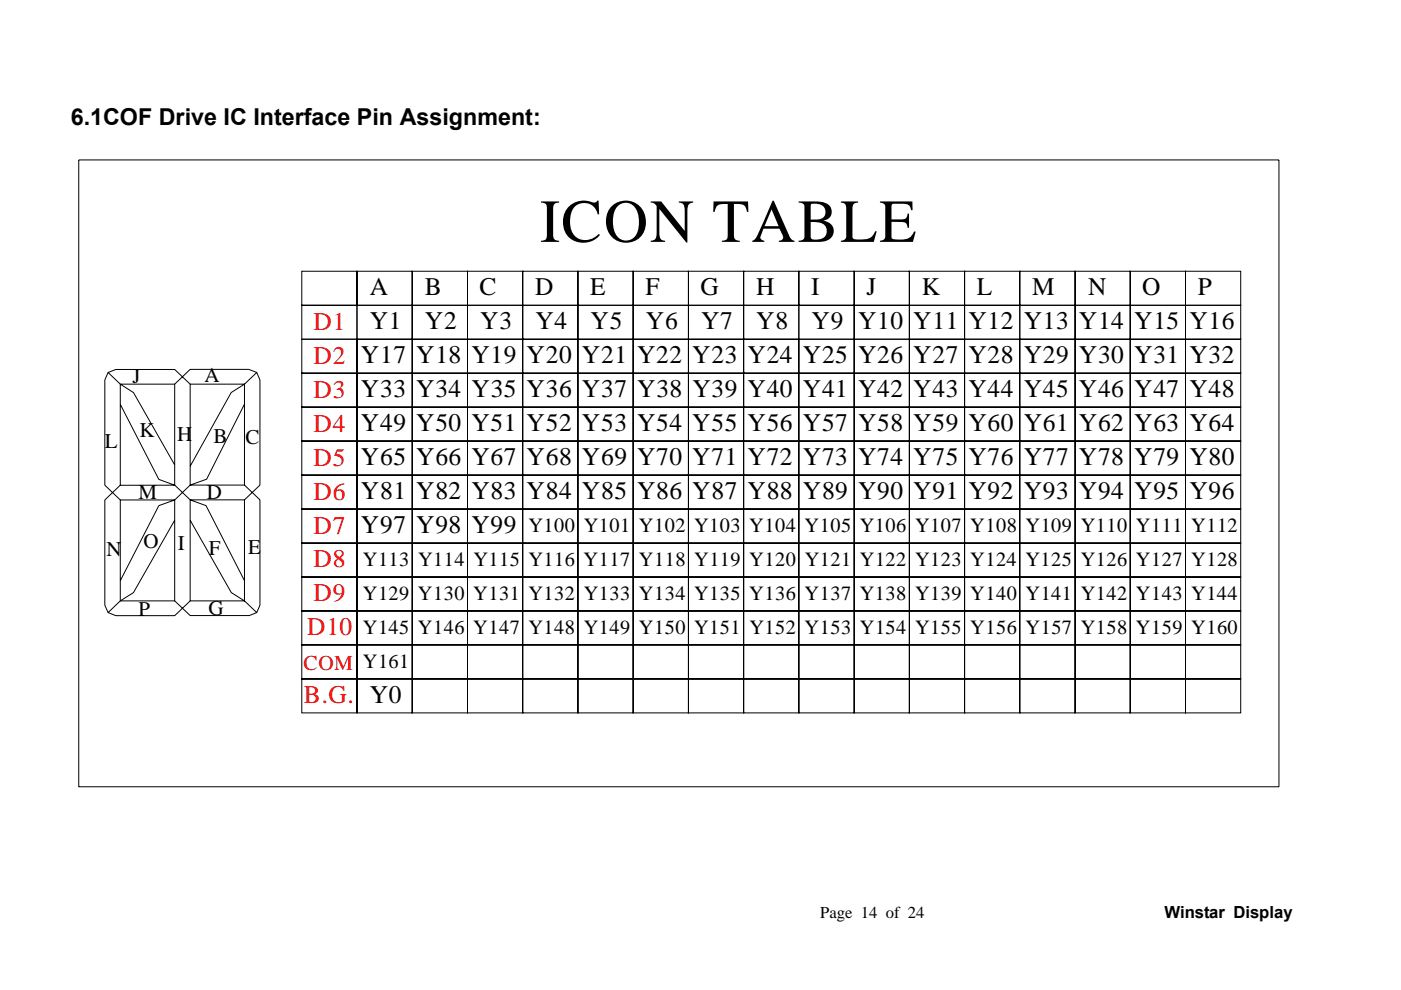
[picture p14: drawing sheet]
<svg xmlns="http://www.w3.org/2000/svg" width="297mm" height="210mm" viewBox="0 0 297 210" stroke-linecap="round" stroke-linejoin="round" font-family="sans-serif">
<defs><g id="words">
<text font-size="13" x="114.5" y="51.3">ICON TABLE</text>
<g font-size="5.4">
<text x="78.4" y="62.6">A</text>
<text x="90" y="62.6">B</text>
<text x="101.6" y="62.6">C</text>
<text x="113.5" y="62.6">D</text>
<text x="125.2" y="62.6">E</text>
<text x="136.9" y="62.6">F</text>
<text x="148.5" y="62.6">G</text>
<text x="160.3" y="62.6">H</text>
<text x="172" y="62.6">I</text>
<text x="183.7" y="62.6">J</text>
<text x="195.4" y="62.6">K</text>
<text x="207.1" y="62.6">L</text>
<text x="218.9" y="62.6">M</text>
<text x="230.7" y="62.6">N</text>
<text x="242.2" y="62.6">O</text>
<text x="254" y="62.6">P</text>
<text x="78.4" y="69.8">Y1</text>
<text x="90.1" y="69.8">Y2</text>
<text x="101.8" y="69.8">Y3</text>
<text x="113.5" y="69.8">Y4</text>
<text x="125.2" y="69.8">Y5</text>
<text x="136.9" y="69.8">Y6</text>
<text x="148.6" y="69.8">Y7</text>
<text x="160.4" y="69.8">Y8</text>
<text x="172.1" y="69.8">Y9</text>
<text x="181.9" y="69.8">Y10</text>
<text x="193.6" y="69.8">Y11</text>
<text x="205.3" y="69.8">Y12</text>
<text x="217.1" y="69.8">Y13</text>
<text x="228.8" y="69.8">Y14</text>
<text x="240.5" y="69.8">Y15</text>
<text x="252.2" y="69.8">Y16</text>
<text x="76.5" y="77">Y17</text>
<text x="88.2" y="77">Y18</text>
<text x="100" y="77">Y19</text>
<text x="111.7" y="77">Y20</text>
<text x="123.4" y="77">Y21</text>
<text x="135.1" y="77">Y22</text>
<text x="146.8" y="77">Y23</text>
<text x="158.5" y="77">Y24</text>
<text x="170.2" y="77">Y25</text>
<text x="181.9" y="77">Y26</text>
<text x="193.6" y="77">Y27</text>
<text x="205.3" y="77">Y28</text>
<text x="217.1" y="77">Y29</text>
<text x="228.8" y="77">Y30</text>
<text x="240.5" y="77">Y31</text>
<text x="252.2" y="77">Y32</text>
<text x="76.5" y="84.2">Y33 Y34 Y35 Y36 Y37 Y38 Y39</text>
<text x="158.5" y="84.2">Y40 Y41 Y42 Y43 Y44 Y45 Y46</text>
<text x="240.5" y="84.2">Y47 Y48</text>
<text x="76.5" y="91.4">Y49</text>
<text x="88.2" y="91.4">Y50</text>
<text x="100" y="91.4">Y51</text>
<text x="111.7" y="91.4">Y52</text>
<text x="123.4" y="91.4">Y53</text>
<text x="135.1" y="91.4">Y54</text>
<text x="146.8" y="91.4">Y55</text>
<text x="158.5" y="91.4">Y56</text>
<text x="170.2" y="91.4">Y57</text>
<text x="181.9" y="91.4">Y58</text>
<text x="193.6" y="91.4">Y59</text>
<text x="205.3" y="91.4">Y60</text>
<text x="217.1" y="91.4">Y61</text>
<text x="228.8" y="91.4">Y62</text>
<text x="240.5" y="91.4">Y63</text>
<text x="252.2" y="91.4">Y64</text>
<text x="76.5" y="98.6">Y65</text>
<text x="88.2" y="98.6">Y66</text>
<text x="100" y="98.6">Y67</text>
<text x="111.7" y="98.6">Y68</text>
<text x="123.4" y="98.6">Y69</text>
<text x="135.1" y="98.6">Y70</text>
<text x="146.8" y="98.6">Y71</text>
<text x="158.5" y="98.6">Y72</text>
<text x="170.2" y="98.6">Y73</text>
<text x="181.9" y="98.6">Y74</text>
<text x="193.6" y="98.6">Y75</text>
<text x="205.3" y="98.6">Y76</text>
<text x="217.1" y="98.6">Y77</text>
<text x="228.8" y="98.6">Y78</text>
<text x="240.5" y="98.6">Y79</text>
<text x="252.2" y="98.6">Y80</text>
<text x="76.5" y="105.8">Y81</text>
<text x="88.2" y="105.8">Y82</text>
<text x="100" y="105.8">Y83</text>
<text x="111.7" y="105.8">Y84</text>
<text x="123.4" y="105.8">Y85</text>
<text x="135.1" y="105.8">Y86</text>
<text x="146.8" y="105.8">Y87</text>
<text x="158.5" y="105.8">Y88</text>
<text x="170.2" y="105.8">Y89</text>
<text x="181.9" y="105.8">Y90</text>
<text x="193.6" y="105.8">Y91</text>
<text x="205.3" y="105.8">Y92</text>
<text x="217.1" y="105.8">Y93</text>
<text x="228.8" y="105.8">Y94</text>
<text x="240.5" y="105.8">Y95</text>
<text x="252.2" y="105.8">Y96</text>
<text x="76.5" y="113">Y97 Y98 Y99</text>
<text x="78.4" y="149">Y0</text>
</g>
<g font-size="5.4" fill="#f00">
<text x="66.5" y="69.9">D1</text>
<text x="66.5" y="77.1">D2</text>
<text x="66.5" y="84.3">D3</text>
<text x="66.5" y="91.5">D4</text>
<text x="66.5" y="98.7">D5</text>
<text x="66.5" y="105.9">D6</text>
<text x="66.5" y="113.1">D7</text>
<text x="66.5" y="120.3">D8</text>
<text x="66.5" y="127.5">D9</text>
<text x="65.1" y="134.7">D10</text>
<text x="64.4" y="149.1">B.G.</text>
</g>
<text font-size="4.9" x="15" y="26.5">6.1COF Drive IC Interface Pin Assignment:</text>
<text font-size="4.5" fill="#f00" x="64.4" y="142.1">COM</text>
<g font-size="4.4">
<text x="28.1" y="81.2">J</text>
<text x="43.4" y="81">A</text>
<text x="22.2" y="95">L</text>
<text x="29.6" y="92.7">K</text>
<text x="37.6" y="93.5">H</text>
<text x="45.3" y="93.9">B</text>
<text x="52" y="94.1">C</text>
<text x="29.4" y="105.9">M</text>
<text x="43.8" y="105.9">D</text>
<text x="22.6" y="117.9">N</text>
<text x="30.4" y="116.2">O</text>
<text x="37.7" y="116.6">I</text>
<text x="44.3" y="117.7">F</text>
<text x="52.6" y="117.4">E</text>
<text x="29.4" y="130.6">P</text>
<text x="44.2" y="130.5">G</text>
</g>
<g font-size="4.3">
<text x="112.1" y="112.8">Y100</text>
<text x="123.8" y="112.8">Y101</text>
<text x="135.5" y="112.8">Y102</text>
<text x="147.2" y="112.8">Y103</text>
<text x="158.9" y="112.8">Y104</text>
<text x="170.6" y="112.8">Y105</text>
<text x="182.3" y="112.8">Y106</text>
<text x="194" y="112.8">Y107</text>
<text x="205.7" y="112.8">Y108</text>
<text x="217.4" y="112.8">Y109</text>
<text x="229.1" y="112.8">Y110</text>
<text x="240.9" y="112.8">Y111</text>
<text x="252.6" y="112.8">Y112</text>
<text x="76.9" y="120">Y113 Y114 Y115 Y116 Y117 Y118 Y119 Y120 Y121 Y122 Y123 Y124 Y125</text>
<text x="229.1" y="120">Y126</text>
<text x="240.9" y="120">Y127</text>
<text x="252.6" y="120">Y128</text>
<text x="76.9" y="127.2">Y129</text>
<text x="88.6" y="127.2">Y130</text>
<text x="100.3" y="127.2">Y131</text>
<text x="112.1" y="127.2">Y132</text>
<text x="123.8" y="127.2">Y133</text>
<text x="135.5" y="127.2">Y134</text>
<text x="147.2" y="127.2">Y135</text>
<text x="158.9" y="127.2">Y136</text>
<text x="170.6" y="127.2">Y137</text>
<text x="182.3" y="127.2">Y138</text>
<text x="194" y="127.2">Y139</text>
<text x="205.7" y="127.2">Y140</text>
<text x="217.5" y="127.2">Y141</text>
<text x="229.1" y="127.2">Y142 Y143 Y144</text>
<text x="76.9" y="134.4">Y145</text>
<text x="88.6" y="134.4">Y146</text>
<text x="100.3" y="134.4">Y147</text>
<text x="112.1" y="134.4">Y148</text>
<text x="123.8" y="134.4">Y149</text>
<text x="135.5" y="134.4">Y150</text>
<text x="147.2" y="134.4">Y151</text>
<text x="158.9" y="134.4">Y152</text>
<text x="170.6" y="134.4">Y153</text>
<text x="182.3" y="134.4">Y154</text>
<text x="194" y="134.4">Y155</text>
<text x="205.7" y="134.4">Y156</text>
<text x="217.5" y="134.4">Y157</text>
<text x="229.1" y="134.4">Y158 Y159 Y160</text>
<text x="76.9" y="141.6">Y161</text>
</g>
<g font-size="3.5">
<text x="173.9" y="194.7">Page 14 of 24</text>
<text x="246.9" y="194.7">Winstar Display</text>
</g>
</g></defs>
<g fill="none" stroke="#000" stroke-width=".21">
<path d="M16.7 33.9h254.5v132.9h-254.5zM64 57.5h11.7v7.2h-11.7zM75.7 57.5h11.7v7.2h-11.7zM87.4 57.5h11.7v7.2h-11.7zM99.1 57.5h11.7v7.2h-11.7zM110.8 57.5h11.7v7.2h-11.7zM122.5 57.5h11.7v7.2h-11.7zM134.2 57.5h11.8v7.2h-11.8zM146 57.5h11.7v7.2h-11.7zM157.7 57.5h11.7v7.2h-11.7zM169.4 57.5h11.7v7.2h-11.7zM181.1 57.5h11.7v7.2h-11.7z"/>
<path d="M192.8 57.5h11.7v7.2h-11.7zM204.5 57.5h11.7v7.2h-11.7zM216.2 57.5h11.7v7.2h-11.7zM227.9 57.5h11.7v7.2h-11.7zM239.6 57.5h11.8v7.2h-11.8zM251.4 57.5h11.7v7.2h-11.7zM22.9 79l2.6 2.4M54.4 79l-2.6 2.4-2.8 1.8-8.7 15.6M64 71.9h11.7v7.2h-11.7zM64 79.1h11.7v7.2h-11.7zM64 64.7h11.7v7.2h-11.7zM75.7 71.9h11.7v7.2h-11.7z"/>
<path d="M75.7 79.1h11.7v7.2h-11.7zM75.7 64.7h11.7v7.2h-11.7zM87.4 71.9h11.7v7.2h-11.7zM87.4 79.1h11.7v7.2h-11.7zM87.4 64.7h11.7v7.2h-11.7zM99.1 71.9h11.7v7.2h-11.7zM99.1 79.1h11.7v7.2h-11.7zM99.1 64.7h11.7v7.2h-11.7zM110.8 71.9h11.7v7.2h-11.7zM110.8 79.1h11.7v7.2h-11.7zM110.8 64.7h11.7v7.2h-11.7zM122.5 71.9h11.7v7.2h-11.7z"/>
<path d="M122.5 79.1h11.7v7.2h-11.7zM122.5 64.7h11.7v7.2h-11.7zM134.2 71.9h11.8v7.2h-11.8zM134.2 79.1h11.8v7.2h-11.8zM134.2 64.7h11.8v7.2h-11.8zM146 71.9h11.7v7.2h-11.7zM146 79.1h11.7v7.2h-11.7zM146 64.7h11.7v7.2h-11.7zM157.7 71.9h11.7v7.2h-11.7zM157.7 79.1h11.7v7.2h-11.7zM157.7 64.7h11.7v7.2h-11.7zM169.4 71.9h11.7v7.2h-11.7z"/>
<path d="M169.4 79.1h11.7v7.2h-11.7zM169.4 64.7h11.7v7.2h-11.7zM181.1 71.9h11.7v7.2h-11.7zM181.1 79.1h11.7v7.2h-11.7zM181.1 64.7h11.7v7.2h-11.7zM192.8 71.9h11.7v7.2h-11.7zM192.8 79.1h11.7v7.2h-11.7zM192.8 64.7h11.7v7.2h-11.7zM204.5 71.9h11.7v7.2h-11.7zM204.5 79.1h11.7v7.2h-11.7zM204.5 64.7h11.7v7.2h-11.7zM216.2 71.9h11.7v7.2h-11.7z"/>
<path d="M216.2 79.1h11.7v7.2h-11.7zM216.2 64.7h11.7v7.2h-11.7zM227.9 71.9h11.7v7.2h-11.7zM227.9 79.1h11.7v7.2h-11.7zM227.9 64.7h11.7v7.2h-11.7zM239.6 71.9h11.8v7.2h-11.8zM239.6 79.1h11.8v7.2h-11.8zM239.6 64.7h11.8v7.2h-11.8zM251.4 71.9h11.7v7.2h-11.7zM251.4 79.1h11.7v7.2h-11.7zM251.4 64.7h11.7v7.2h-11.7zM25.5 81.4l2.8 1.8 8.7 15.4"/>
<path d="M25.5 81.4h11.5M25.5 81.4v21.5M25.5 85.7l8.2 15.9 3.3 1.3M37 81.4l3.3-3.1h12.5l1.6 .7 .7 1.6v22.2l-3.3 3.2M37 81.4v21.5M40.3 81.4h11.5v21.4M40.3 81.4l-3.3-3.1h-12.4l-1.7 .7-.7 1.6v22.3l3.3 3.1M40.3 81.4v21.5M51.8 85.7l-8 15.9-3.5 1.2M64 86.3h11.7v7.2h-11.7zM64 93.5h11.7v7.2h-11.7zM75.7 86.3h11.7v7.2h-11.7z"/>
<path d="M75.7 93.5h11.7v7.2h-11.7zM87.4 86.3h11.7v7.2h-11.7zM87.4 93.5h11.7v7.2h-11.7zM99.1 86.3h11.7v7.2h-11.7zM99.1 93.5h11.7v7.2h-11.7zM110.8 86.3h11.7v7.2h-11.7zM110.8 93.5h11.7v7.2h-11.7zM122.5 86.3h11.7v7.2h-11.7zM122.5 93.5h11.7v7.2h-11.7zM134.2 86.3h11.8v7.2h-11.8zM134.2 93.5h11.8v7.2h-11.8zM146 86.3h11.7v7.2h-11.7z"/>
<path d="M146 93.5h11.7v7.2h-11.7zM157.7 86.3h11.7v7.2h-11.7zM157.7 93.5h11.7v7.2h-11.7zM169.4 86.3h11.7v7.2h-11.7zM169.4 93.5h11.7v7.2h-11.7zM181.1 86.3h11.7v7.2h-11.7zM181.1 93.5h11.7v7.2h-11.7zM192.8 86.3h11.7v7.2h-11.7zM192.8 93.5h11.7v7.2h-11.7zM204.5 86.3h11.7v7.2h-11.7zM204.5 93.5h11.7v7.2h-11.7zM216.2 86.3h11.7v7.2h-11.7z"/>
<path d="M216.2 93.5h11.7v7.2h-11.7zM227.9 86.3h11.7v7.2h-11.7zM227.9 93.5h11.7v7.2h-11.7zM239.6 86.3h11.8v7.2h-11.8zM239.6 93.5h11.8v7.2h-11.8zM251.4 86.3h11.7v7.2h-11.7zM251.4 93.5h11.7v7.2h-11.7zM25.5 102.9l-3.3 3.1v22.3l.7 1.6 1.7 .6h12.4l3.3-3.1M25.5 106v21.4M25.5 106h11.5M37 106v21.4M37 110.3l-8.7 15.3-2.8 1.8"/>
<path d="M37 106l-3.3 1.2-8.2 15.9M37 102.9h-11.5M37 102.8l3.3 3.2M40.3 106l3.4 1.2 8.1 15.9M40.3 110.3l8.7 15.3 2.8 1.8 2.6 2.5M40.3 106h11.5M40.3 102.8h11.5M40.3 106v21.4M40.3 102.8l-3.3 3.2M51.8 106v21.4h-11.5M51.8 102.8l3.3 3.2v22.3l-.7 1.6-1.6 .6M64 115.1h11.7v7.2h-11.7z"/>
<path d="M64 107.9h11.7v7.2h-11.7zM64 100.7h11.7v7.2h-11.7zM75.7 115.1h11.7v7.2h-11.7zM75.7 107.9h11.7v7.2h-11.7zM75.7 100.7h11.7v7.2h-11.7zM87.4 115.1h11.7v7.2h-11.7zM87.4 107.9h11.7v7.2h-11.7zM87.4 100.7h11.7v7.2h-11.7zM99.1 115.1h11.7v7.2h-11.7zM99.1 107.9h11.7v7.2h-11.7zM99.1 100.7h11.7v7.2h-11.7zM110.8 115.1h11.7v7.2h-11.7z"/>
<path d="M110.8 107.9h11.7v7.2h-11.7zM110.8 100.7h11.7v7.2h-11.7zM122.5 115.1h11.7v7.2h-11.7zM122.5 107.9h11.7v7.2h-11.7zM122.5 100.7h11.7v7.2h-11.7zM134.2 115.1h11.8v7.2h-11.8zM134.2 107.9h11.8v7.2h-11.8zM134.2 100.7h11.8v7.2h-11.8zM146 115.1h11.7v7.2h-11.7zM146 107.9h11.7v7.2h-11.7zM146 100.7h11.7v7.2h-11.7zM157.7 115.1h11.7v7.2h-11.7z"/>
<path d="M157.7 107.9h11.7v7.2h-11.7zM157.7 100.7h11.7v7.2h-11.7zM169.4 115.1h11.7v7.2h-11.7zM169.4 107.9h11.7v7.2h-11.7zM169.4 100.7h11.7v7.2h-11.7zM181.1 115.1h11.7v7.2h-11.7zM181.1 107.9h11.7v7.2h-11.7zM181.1 100.7h11.7v7.2h-11.7zM192.8 115.1h11.7v7.2h-11.7zM192.8 107.9h11.7v7.2h-11.7zM192.8 100.7h11.7v7.2h-11.7zM204.5 115.1h11.7v7.2h-11.7z"/>
<path d="M204.5 107.9h11.7v7.2h-11.7zM204.5 100.7h11.7v7.2h-11.7zM216.2 115.1h11.7v7.2h-11.7zM216.2 107.9h11.7v7.2h-11.7zM216.2 100.7h11.7v7.2h-11.7zM227.9 115.1h11.7v7.2h-11.7zM227.9 107.9h11.7v7.2h-11.7zM227.9 100.7h11.7v7.2h-11.7zM239.6 115.1h11.8v7.2h-11.8zM239.6 107.9h11.8v7.2h-11.8zM239.6 100.7h11.8v7.2h-11.8zM251.4 115.1h11.7v7.2h-11.7z"/>
<path d="M251.4 107.9h11.7v7.2h-11.7zM251.4 100.7h11.7v7.2h-11.7zM25.5 127.4h11.5M25.5 127.4l-2.6 2.5M37 127.4l3.3 3.1h12.5M64 122.3h11.7v7.2h-11.7zM64 136.7h11.7v7.3h-11.7zM64 129.5h11.7v7.2h-11.7zM75.7 122.3h11.7v7.2h-11.7zM75.7 136.7h11.7v7.3h-11.7zM75.7 129.5h11.7v7.2h-11.7zM87.4 122.3h11.7v7.2h-11.7z"/>
<path d="M87.4 136.7h11.7v7.3h-11.7zM87.4 129.5h11.7v7.2h-11.7zM99.1 122.3h11.7v7.2h-11.7zM99.1 136.7h11.7v7.3h-11.7zM99.1 129.5h11.7v7.2h-11.7zM110.8 122.3h11.7v7.2h-11.7zM110.8 136.7h11.7v7.3h-11.7zM110.8 129.5h11.7v7.2h-11.7zM122.5 122.3h11.7v7.2h-11.7zM122.5 136.7h11.7v7.3h-11.7zM122.5 129.5h11.7v7.2h-11.7zM134.2 122.3h11.8v7.2h-11.8z"/>
<path d="M134.2 136.7h11.8v7.3h-11.8zM134.2 129.5h11.8v7.2h-11.8zM146 122.3h11.7v7.2h-11.7zM146 136.7h11.7v7.3h-11.7zM146 129.5h11.7v7.2h-11.7zM157.7 122.3h11.7v7.2h-11.7zM157.7 136.7h11.7v7.3h-11.7zM157.7 129.5h11.7v7.2h-11.7zM169.4 122.3h11.7v7.2h-11.7zM169.4 136.7h11.7v7.3h-11.7zM169.4 129.5h11.7v7.2h-11.7zM181.1 122.3h11.7v7.2h-11.7z"/>
<path d="M181.1 136.7h11.7v7.3h-11.7zM181.1 129.5h11.7v7.2h-11.7zM192.8 122.3h11.7v7.2h-11.7zM192.8 136.7h11.7v7.3h-11.7zM192.8 129.5h11.7v7.2h-11.7zM204.5 122.3h11.7v7.2h-11.7zM204.5 136.7h11.7v7.3h-11.7zM204.5 129.5h11.7v7.2h-11.7zM216.2 122.3h11.7v7.2h-11.7zM216.2 136.7h11.7v7.3h-11.7zM216.2 129.5h11.7v7.2h-11.7zM227.9 122.3h11.7v7.2h-11.7z"/>
<path d="M227.9 136.7h11.7v7.3h-11.7zM227.9 129.5h11.7v7.2h-11.7zM239.6 122.3h11.8v7.2h-11.8zM239.6 136.7h11.8v7.3h-11.8zM239.6 129.5h11.8v7.2h-11.8zM251.4 122.3h11.7v7.2h-11.7zM251.4 136.7h11.7v7.3h-11.7zM251.4 129.5h11.7v7.2h-11.7zM64 144h11.7v7.2h-11.7zM75.7 144h11.7v7.2h-11.7zM87.4 144h11.7v7.2h-11.7zM99.1 144h11.7v7.2h-11.7z"/>
<path d="M110.8 144h11.7v7.2h-11.7zM122.5 144h11.7v7.2h-11.7zM134.2 144h11.8v7.2h-11.8zM146 144h11.7v7.2h-11.7zM157.7 144h11.7v7.2h-11.7zM169.4 144h11.7v7.2h-11.7zM181.1 144h11.7v7.2h-11.7zM192.8 144h11.7v7.2h-11.7zM204.5 144h11.7v7.2h-11.7zM216.2 144h11.7v7.2h-11.7zM227.9 144h11.7v7.2h-11.7zM239.6 144h11.8v7.2h-11.8z"/>
<path d="M251.4 144h11.7v7.2h-11.7z"/>
</g>
<use href="#words"/>
</svg>
